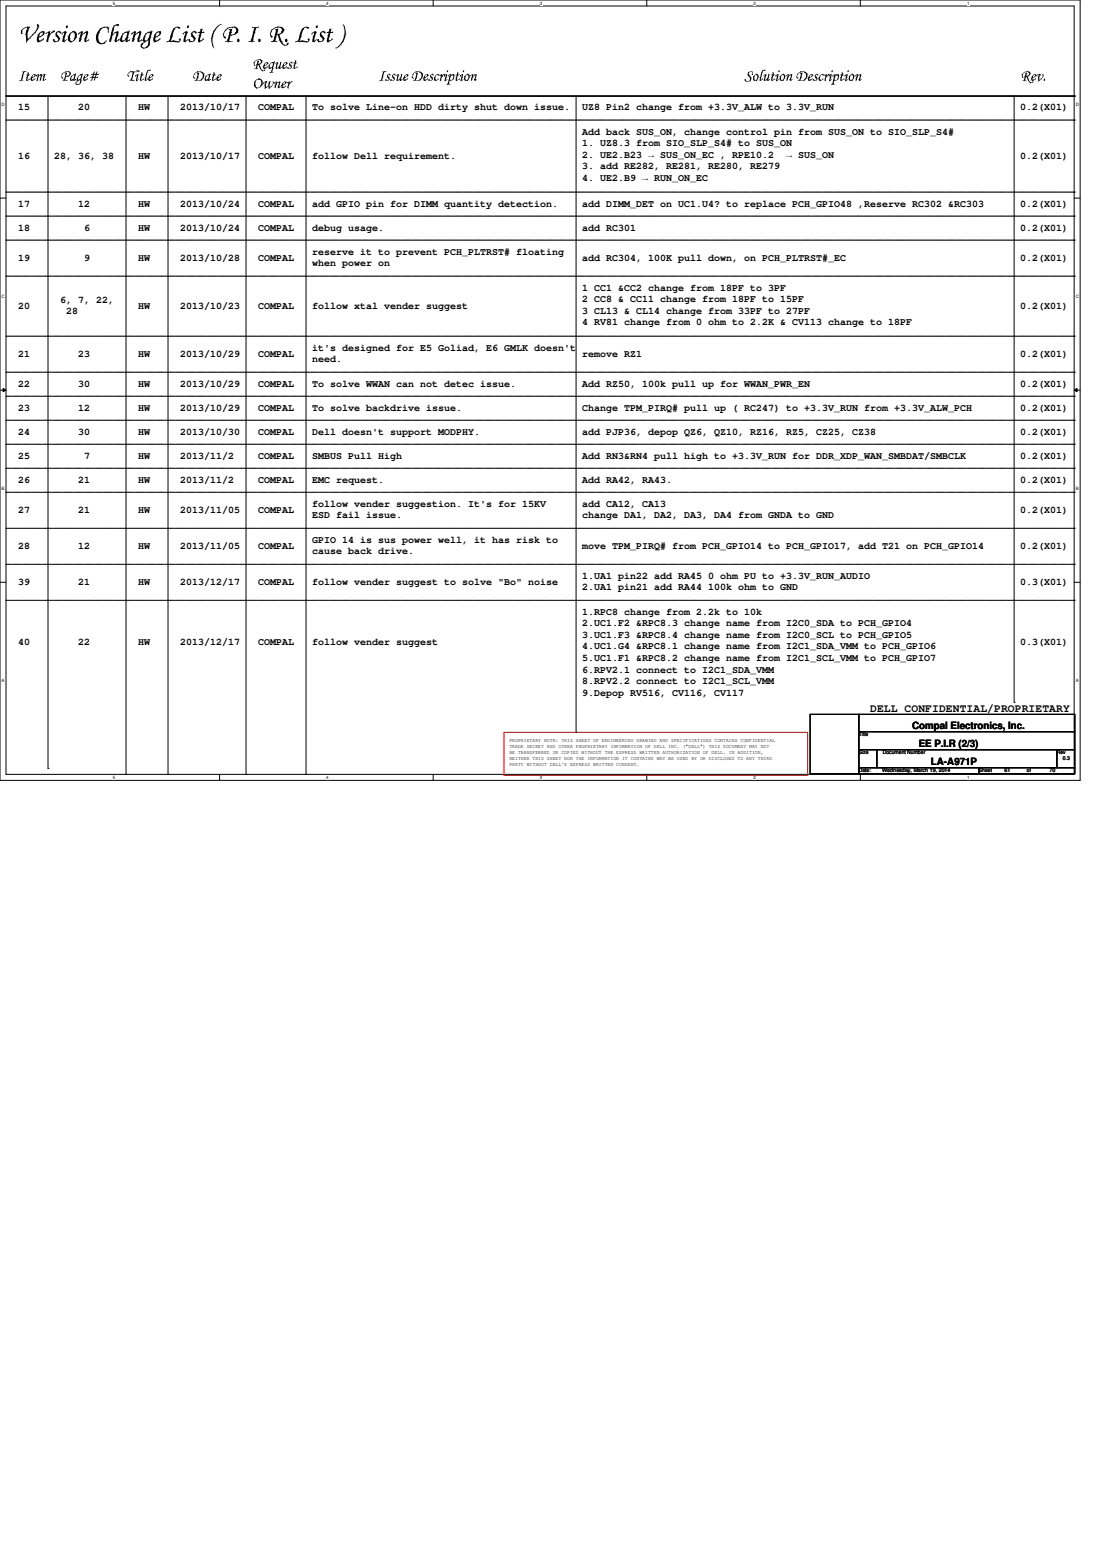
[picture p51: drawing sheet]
<svg xmlns="http://www.w3.org/2000/svg" width="210mm" height="297mm" viewBox="0 0 210 297" stroke-linecap="round" stroke-linejoin="round" font-family="sans-serif">
<defs><g id="words">
<text font-size="4.9" x="3.5" y="8">Version Change List ( P. I. R. List )</text>
<g font-size="3">
<text x="3.5" y="15.4">Item</text>
<text x="11.5" y="15.4">Page#</text>
<text x="24" y="15.4">Title</text>
<text x="36.6" y="15.4">Date</text>
<text x="48" y="13.1">Request</text>
<text x="48" y="16.8">Owner</text>
<text x="72.1" y="15.4">Issue Description</text>
<text x="141.8" y="15.4">Solution Description</text>
<text x="194.4" y="15.4">Rev.</text>
</g>
<text font-size="2.2" x="165.7" y="135.5">DELL CONFIDENTIAL/PROPRIETARY</text>
<g font-size="1.9">
<text x="3.4" y="21">15</text>
<text x="14.9" y="21">20</text>
<text x="26.3" y="21">HW</text>
<text x="34.3" y="21">2013/10/17</text>
<text x="49.1" y="21">COMPAL</text>
<text x="59.4" y="21">To solve Line-on HDD dirty shut down issue.</text>
<text x="110.9" y="21">UZ8 Pin2 change from +3.3V_ALW to 3.3V_RUN</text>
<text x="194.3" y="21">0.2(X01)</text>
<text x="110.9" y="25.6">Add back SUS_ON, change control pin from SUS_ON to SIO_SLP_S4#</text>
<text x="110.9" y="27.8">1. UZ8.3 from SIO_SLP_S4# to SUS_ON</text>
<text x="3.4" y="30.2">16</text>
<text x="10.3" y="30.2">28, 36, 38</text>
<text x="26.3" y="30.2">HW</text>
<text x="34.3" y="30.2">2013/10/17</text>
<text x="49.1" y="30.2">COMPAL</text>
<text x="59.4" y="30.2">follow Dell requirement.</text>
<text x="110.9" y="30">2. UE2.B23 → SUS_ON_EC , RPE10.2</text>
<text x="110.9" y="32.2">3. add RE282, RE281, RE280, RE279</text>
<text x="110.9" y="34.4">4. UE2.B9 → RUN_ON_EC</text>
<text x="149.7" y="30">→ SUS_ON</text>
<text x="194.3" y="30.2">0.2(X01)</text>
<text x="3.4" y="39.3">17</text>
<text x="14.9" y="39.3">12</text>
<text x="26.3" y="39.3">HW</text>
<text x="34.3" y="39.3">2013/10/24</text>
<text x="49.1" y="39.3">COMPAL</text>
<text x="59.4" y="39.3">add GPIO pin for DIMM quantity detection.</text>
<text x="110.9" y="39.3">add DIMM_DET on UC1.U4? to replace PCH_GPIO48 ,Reserve RC302 &amp;RC303</text>
<text x="194.3" y="39.3">0.2(X01)</text>
<text x="3.4" y="43.9">18</text>
<text x="16" y="43.9">6</text>
<text x="26.3" y="43.9">HW</text>
<text x="34.3" y="43.9">2013/10/24</text>
<text x="49.1" y="43.9">COMPAL</text>
<text x="59.4" y="43.9">debug usage.</text>
<text x="110.9" y="43.9">add RC301</text>
<text x="194.3" y="43.9">0.2(X01)</text>
<text x="3.4" y="49.6">19</text>
<text x="16" y="49.6">9</text>
<text x="26.3" y="49.6">HW</text>
<text x="34.3" y="49.6">2013/10/28</text>
<text x="49.1" y="49.6">COMPAL</text>
<text x="59.4" y="48.5">reserve it to prevent PCH_PLTRST# floating</text>
<text x="59.4" y="50.7">when power on</text>
<text x="110.9" y="49.6">add RC304, 100K pull down, on PCH_PLTRST#_EC</text>
<text x="194.3" y="49.6">0.2(X01)</text>
<text x="3.4" y="58.8">20</text>
<text x="11.4" y="57.6">6, 7, 22,</text>
<text x="12.6" y="59.8">28</text>
<text x="26.3" y="58.8">HW</text>
<text x="34.3" y="58.8">2013/10/23</text>
<text x="49.2" y="58.8">COMPAL</text>
<text x="59.4" y="58.8">follow xtal vender suggest</text>
<text x="110.9" y="55.3">1 CC1 &amp;CC2 change from 18PF to 3PF</text>
<text x="110.9" y="57.5">2 CC8 &amp; CC11 change from 18PF to 15PF</text>
<text x="110.9" y="59.7">3 CL13 &amp; CL14 change from 33PF to 27PF</text>
<text x="194.3" y="58.8">0.2(X01)</text>
<text x="110.9" y="61.9">4 RV81 change from 0 ohm to 2.2K &amp; CV113 change to 18PF</text>
<text x="3.4" y="67.9">21</text>
<text x="14.9" y="67.9">23</text>
<text x="26.3" y="67.9">HW</text>
<text x="34.3" y="67.9">2013/10/29</text>
<text x="49.1" y="67.9">COMPAL</text>
<text x="59.4" y="66.8">it's designed for E5 Goliad, E6 GMLK doesn't</text>
<text x="59.4" y="69">need.</text>
<text x="110.9" y="67.9">remove RZ1</text>
<text x="194.3" y="67.9">0.2(X01)</text>
<text x="3.4" y="73.6">22</text>
<text x="14.9" y="73.6">30</text>
<text x="26.3" y="73.6">HW</text>
<text x="34.3" y="73.6">2013/10/29</text>
<text x="49.1" y="73.6">COMPAL</text>
<text x="59.4" y="73.6">To solve WWAN can not detec issue.</text>
<text x="110.9" y="73.6">Add RZ50, 100k pull up for WWAN_PWR_EN</text>
<text x="194.3" y="73.6">0.2(X01)</text>
<text x="3.4" y="78.2">23</text>
<text x="3.4" y="82.8">24</text>
<text x="14.9" y="82.8">30</text>
<text x="14.9" y="78.2">12</text>
<text x="26.3" y="82.8">HW</text>
<text x="26.3" y="78.2">HW</text>
<text x="34.3" y="82.8">2013/10/30</text>
<text x="34.3" y="78.2">2013/10/29</text>
<text x="49.1" y="82.8">COMPAL</text>
<text x="49.2" y="78.2">COMPAL</text>
<text x="59.4" y="82.8">Dell doesn't support MODPHY.</text>
<text x="59.4" y="78.2">To solve backdrive issue.</text>
<text x="110.9" y="82.8">add PJP36, depop QZ6, QZ10, RZ16, RZ5, CZ25, CZ38</text>
<text x="110.9" y="78.2">Change TPM_PIRQ# pull up ( RC247) to +3.3V_RUN from +3.3V_ALW_PCH</text>
<text x="194.3" y="78.2">0.2(X01)</text>
<text x="194.3" y="82.8">0.2(X01)</text>
<text x="3.4" y="87.3">25</text>
<text x="16" y="87.3">7</text>
<text x="26.3" y="87.3">HW</text>
<text x="34.3" y="87.3">2013/11/2</text>
<text x="49.2" y="87.3">COMPAL</text>
<text x="59.4" y="87.3">SMBUS Pull High</text>
<text x="110.9" y="87.3">Add RN3&amp;RN4 pull high to +3.3V_RUN for DDR_XDP_WAN_SMBDAT/SMBCLK</text>
<text x="194.3" y="87.3">0.2(X01)</text>
<text x="3.4" y="91.9">26</text>
<text x="14.9" y="91.9">21</text>
<text x="26.3" y="91.9">HW</text>
<text x="34.3" y="91.9">2013/11/2</text>
<text x="49.2" y="91.9">COMPAL</text>
<text x="59.4" y="91.9">EMC request.</text>
<text x="110.9" y="91.9">Add RA42, RA43.</text>
<text x="194.3" y="91.9">0.2(X01)</text>
<text x="3.4" y="97.6">27</text>
<text x="14.9" y="97.6">21</text>
<text x="26.3" y="97.6">HW</text>
<text x="34.3" y="97.6">2013/11/05</text>
<text x="49.2" y="97.6">COMPAL</text>
<text x="59.4" y="96.5">follow vender suggestion. It's for 15KV</text>
<text x="59.4" y="98.7">ESD fail issue.</text>
<text x="110.9" y="96.5">add CA12, CA13</text>
<text x="110.9" y="98.7">change DA1, DA2, DA3, DA4 from GNDA to GND</text>
<text x="194.3" y="97.6">0.2(X01)</text>
<text x="3.4" y="104.5">28</text>
<text x="14.9" y="104.5">12</text>
<text x="26.3" y="104.5">HW</text>
<text x="34.3" y="104.5">2013/11/05</text>
<text x="49.2" y="104.5">COMPAL</text>
<text x="59.4" y="103.3">GPIO 14 is sus power well, it has risk to</text>
<text x="59.4" y="105.5">cause back drive.</text>
<text x="110.9" y="104.5">move TPM_PIRQ# from PCH_GPIO14 to PCH_GPIO17, add T21 on PCH_GPIO14</text>
<text x="194.3" y="104.5">0.2(X01)</text>
<text x="3.4" y="111.3">39</text>
<text x="14.9" y="111.3">21</text>
<text x="26.3" y="111.3">HW</text>
<text x="34.3" y="111.3">2013/12/17</text>
<text x="49.2" y="111.3">COMPAL</text>
<text x="59.4" y="111.3">follow vender suggest to solve &quot;Bo&quot; noise</text>
<text x="110.9" y="110.2">1.UA1 pin22 add RA45 0 ohm PU to +3.3V_RUN_AUDIO</text>
<text x="110.9" y="112.4">2.UA1 pin21 add RA44 100k ohm to GND</text>
<text x="194.3" y="111.3">0.3(X01)</text>
<text x="110.9" y="117.1">1.RPC8 change from 2.2k to 10k</text>
<text x="110.9" y="119.3">2.UC1.F2 &amp;RPC8.3 change name from I2C0_SDA to PCH_GPIO4</text>
<text x="3.4" y="122.8">40</text>
<text x="14.9" y="122.8">22</text>
<text x="26.3" y="122.8">HW</text>
<text x="34.3" y="122.8">2013/12/17</text>
<text x="49.2" y="122.8">COMPAL</text>
<text x="59.4" y="122.8">follow vender suggest</text>
<text x="110.9" y="121.5">3.UC1.F3 &amp;RPC8.4 change name from I2C0_SCL to PCH_GPIO5</text>
<text x="110.9" y="123.7">4.UC1.G4 &amp;RPC8.1 change name from I2C1_SDA_VMM to PCH_GPIO6</text>
<text x="110.9" y="125.9">5.UC1.F1 &amp;RPC8.2 change name from I2C1_SCL_VMM to PCH_GPIO7</text>
<text x="194.3" y="122.8">0.3(X01)</text>
<text x="110.9" y="128.1">6.RPV2.1 connect to I2C1_SDA_VMM</text>
<text x="110.9" y="130.3">8.RPV2.2 connect to I2C1_SCL_VMM</text>
<text x="110.9" y="132.5">9.Depop RV516, CV116, CV117</text>
<text x="173.7" y="138.7">Compal Electronics, Inc.</text>
<text x="175" y="142.2">EE P.I.R (2/3)</text>
<text x="177.3" y="145.7">LA-A971P</text>
</g>
<g font-size="1">
<text x="97" y="141.3">PROPRIETARY NOTE: THIS SHEET OF ENGINEERING DRAWING AND SPECIFICATIONS CONTAINS CONFIDENTIAL</text>
<text x="97" y="142.5">TRADE SECRET AND OTHER PROPRIETARY INFORMATION OF DELL INC. (&quot;DELL&quot;) THIS DOCUMENT MAY NOT</text>
<text x="97" y="143.6">BE TRANSFERRED OR COPIED WITHOUT THE EXPRESS WRITTEN AUTHORIZATION OF DELL. IN ADDITION,</text>
<text x="163.6" y="140.2">Title</text>
<text x="163.6" y="143.6">Size</text>
<text x="168.1" y="143.6">Document Number</text>
<text x="201.3" y="143.6">Rev</text>
<text x="97" y="144.7">NEITHER THIS SHEET NOR THE INFORMATION IT CONTAINS WAY BE USED BY OR DISCLOSED TO ANY THIRD</text>
<text x="97" y="145.9">PARTY WITHOUT DELL'S EXPRESS WRITTEN CONSENT.</text>
<text x="163.6" y="147.1">Date:</text>
<text x="168" y="147">Wednesday, March 19, 2014</text>
<text x="186.4" y="147.1">Sheet</text>
<text x="191.3" y="147">61</text>
<text x="195.6" y="147.1">of</text>
<text x="199.9" y="147">70</text>
<text x="202.4" y="144.8">0.3</text>
</g>
<g font-size=".8">
<text x="21.5" y=".9">5</text>
<text x="62.1" y=".9">4</text>
<text x="102.8" y=".9">3</text>
<text x="143.5" y=".9">2</text>
<text x="184.2" y=".9">1</text>
<text x=".3" y="20.2">D</text>
<text x="204.9" y="20.2">D</text>
<text x=".3" y="56.8">C</text>
<text x="204.9" y="56.8">C</text>
<text x=".3" y="93.3">B</text>
<text x="204.9" y="93.3">B</text>
<text x=".3" y="129.9">A</text>
<text x="204.9" y="129.9">A</text>
<text x="21.5" y="148.3">5</text>
<text x="62.1" y="148.3">4</text>
<text x="102.8" y="148.3">3</text>
<text x="143.5" y="148.3">2</text>
<text x="184.2" y="148.3">1</text>
</g>
</g></defs>
<path d="M0 0h205.7v148.6h-205.7zM1.1 1.1h203.5v146.3h-203.5z" fill="none" stroke="#000" stroke-width=".19"/>
<g fill="#fff">
<path d="M21.5 .1h.4v1h-.4z"/>
<path d="M21.5 147.6h.4v.9h-.4z"/>
</g>
<path d="M41.8 0v1.1M41.8 147.4v1.2" fill="none" stroke="#000" stroke-width=".19"/>
<g fill="#fff">
<path d="M62.1 .1h.5v1h-.5z"/>
<path d="M62.1 147.6h.5v.9h-.5z"/>
</g>
<path d="M82.5 0v1.1M82.5 147.4v1.2" fill="none" stroke="#000" stroke-width=".19"/>
<g fill="#fff">
<path d="M102.8 .1h.5v1h-.5z"/>
<path d="M102.8 147.6h.5v.9h-.5z"/>
</g>
<path d="M123.2 0v1.1M123.2 147.4v1.2" fill="none" stroke="#000" stroke-width=".19"/>
<g fill="#fff">
<path d="M143.5 .1h.5v1h-.5z"/>
<path d="M143.5 147.6h.5v.9h-.5z"/>
</g>
<path d="M163.9 0v1.1M163.9 147.4v1.2" fill="none" stroke="#000" stroke-width=".19"/>
<g fill="#fff">
<path d="M184.2 .1h.5v1h-.5z"/>
<path d="M184.2 147.6h.5v.9h-.5z"/>
<path d="M.3 19.4h.6v1h-.6z"/>
<path d="M204.9 19.4h.6v1h-.6z"/>
<path d="M.3 56h.6v.9h-.6z"/>
<path d="M204.9 56h.6v.9h-.6z"/>
</g>
<path d="M0 37.7h1.1M204.6 37.7h1.1" fill="none" stroke="#000" stroke-width=".19"/>
<g fill="#fff">
<path d="M.3 92.6h.5v.9h-.5z"/>
<path d="M204.9 92.6h.5v.9h-.5z"/>
</g>
<path d="M0 74.3h1.1M.6 74l.5 .3-.5 .3zM204.6 74.3l.5-.3v.6zM204.6 74.3h1.1" fill="none" stroke="#000" stroke-width=".19"/>
<path d="M.6 74l.5 .3-.5 .3zM204.6 74.3l.5-.3v.6z" fill="#000"/>
<g fill="#fff">
<path d="M.3 129.2h.5v.9h-.5z"/>
<path d="M204.9 129.2h.5v.9h-.5z"/>
</g>
<g fill="none" stroke="#000" stroke-width=".19">
<path d="M9.1 18.3v128M24 18.3v129.1M32 18.3v129.1M46.9 18.3v129.1M58.3 18.3v129.1M109.7 18.3v121.1M193.2 18.3v115.4M1.1 22.9h203.5M1.1 36.6h203.5M204.6 22.9h.1M204.6 36.6h.1M1.1 41.1h203.5"/>
<path d="M1.1 45.7h203.5M1.1 52.6h203.5M204.6 41.1h.1M204.6 45.7h.1M204.6 52.6h.1M1.1 64h203.5M1.1 70.9h203.5M1.1 75.4h203.5M204.6 64h.1M204.6 70.9h.1M204.6 75.4h.1M1.1 80h203.5"/>
<path d="M1.1 84.6h203.5M1.1 89.2h203.5M1.1 93.7h203.5M204.6 80h.1M204.6 84.6h.1M204.6 89.2h.1M204.6 93.7h.1M0 110.9h1.1M1.1 100.6h203.5M1.1 107.4h203.5M1.1 114.3h203.5M204.6 100.6h.1"/>
<path d="M204.6 107.4h.1M204.6 114.3h.1M204.6 110.9h1.1M109.7 139.4h.1M154.3 136h9.3v11.3h-9.3zM163.6 136h41.1v3.3h-41.1zM163.6 139.3h41.1v3.4h-41.1zM193.2 133.7h.1M9.1 146.3h.1M24 147.4h.1M32 147.4h.1M46.9 147.4h.1"/>
<path d="M58.3 147.4h.1M163.6 142.7h3.4v3.5h-3.4zM163.6 146.2h22.8v1.1h-22.8zM167 142.7h34.3v3.5h-34.3zM186.4 146.2h18.3v1.1h-18.3zM201.3 142.7h3.4v3.5h-3.4z"/>
</g>
<path d="M96 139.4h57.8v8.3h-57.8z" fill="none" stroke="#f00" stroke-width=".19"/>
<path d="M1.1 18.3h203.5" fill="none" stroke="#000" stroke-width=".34"/>
<circle cx="204.6" cy="18.3" r=".17" fill="#000"/>
<use href="#words"/>
</svg>
